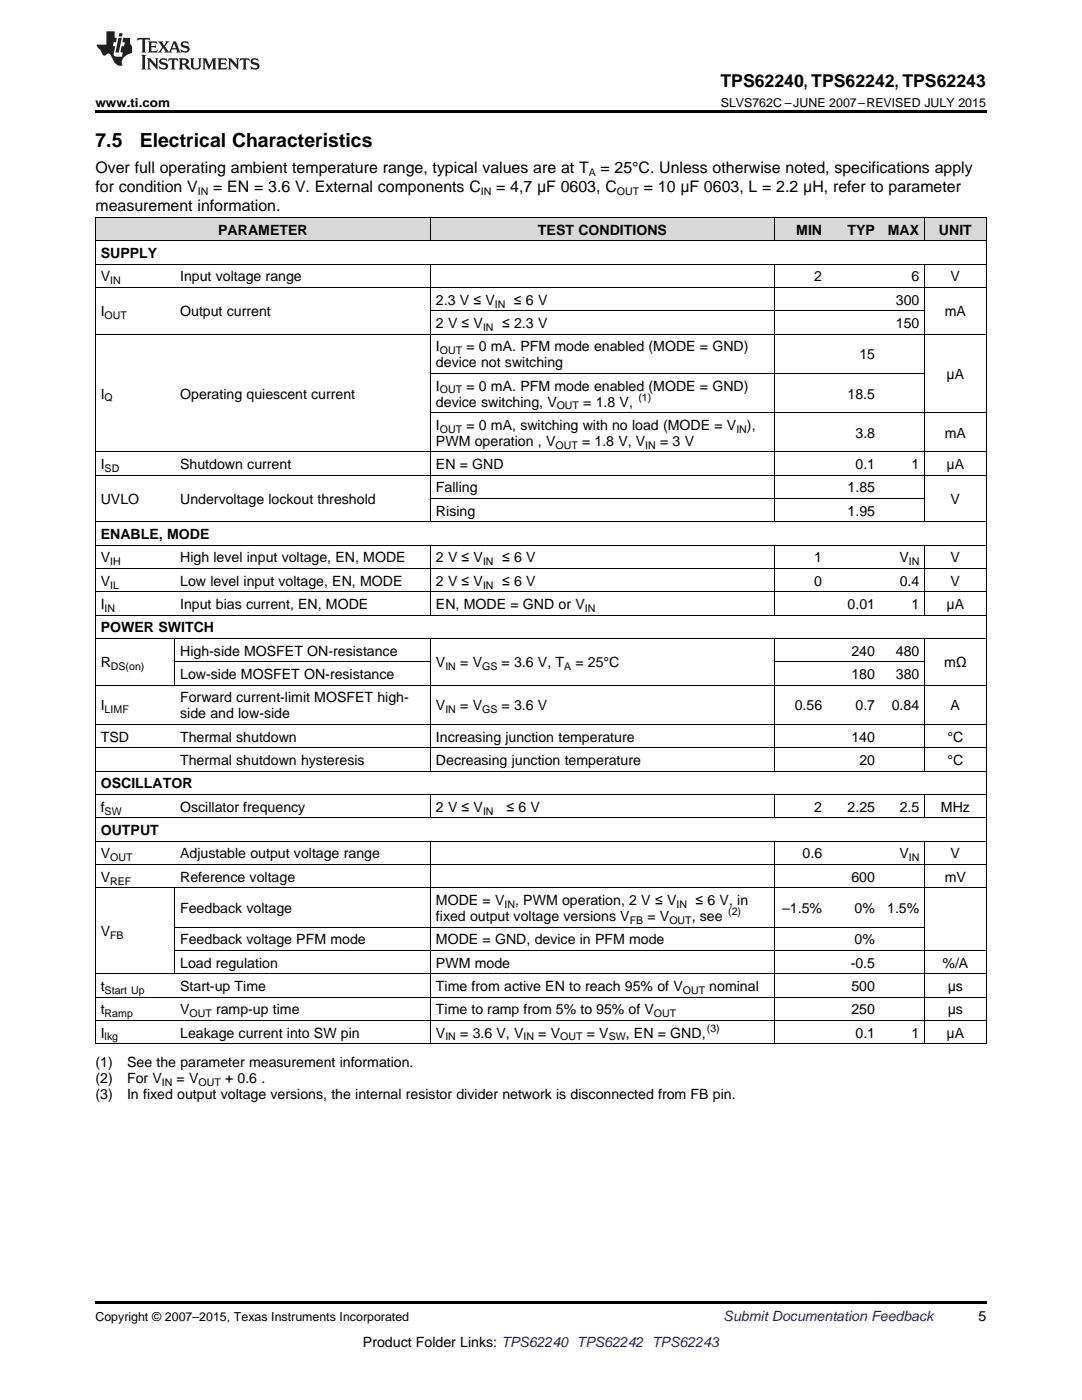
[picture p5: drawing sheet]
<svg xmlns="http://www.w3.org/2000/svg" width="216mm" height="279mm" viewBox="0 0 216 279" stroke-linecap="round" stroke-linejoin="round" font-family="sans-serif">
<defs><g id="words">
<g font-size="3.9">
<text x="19" y="29.3">7.5</text>
<text x="27.9" y="29.3">Electrical Characteristics</text>
</g>
<text font-size="3.5" x="143.8" y="17.3">TPS62240, TPS62242, TPS62243</text>
<g font-size="3.2">
<text x="19" y="34.4">Over full operating ambient temperature range, typical values are at T</text>
<text x="119.8" y="34.4">= 25°C. Unless otherwise noted, specifications apply</text>
<text x="19" y="38.3">for condition V</text>
<text x="42.5" y="38.3">= EN = 3.6 V. External components C</text>
<text x="99" y="38.3">= 4,7 μF 0603, C</text>
<text x="128.5" y="38.3">= 10 μF 0603, L = 2.2 μH, refer to parameter</text>
<text x="19" y="42.2">measurement information.</text>
</g>
<g font-size="2.8">
<text x="43.5" y="46.8">PARAMETER</text>
<text x="107.4" y="46.8">TEST CONDITIONS</text>
<text x="158.9" y="46.8">MIN</text>
<text x="169.1" y="46.8">TYP</text>
<text x="177.2" y="46.8">MAX</text>
<text x="187.4" y="46.8">UNIT</text>
<text x="20.1" y="51.5">SUPPLY</text>
<text x="20.1" y="56.2">V</text>
<text x="35.9" y="56.2">Input voltage range</text>
<text x="162.5" y="56.2">2</text>
<text x="181.9" y="56.2">6</text>
<text x="189.7" y="56.2">V</text>
<text x="20.1" y="63.1">I</text>
<text x="35.9" y="63.1">Output current</text>
<text x="87" y="60.8">2.3 V ≤ V</text>
<text x="87" y="65.5">2 V ≤ V</text>
<text x="100.2" y="65.5">≤ 2.3 V</text>
<text x="102.6" y="60.8">≤ 6 V</text>
<text x="178.8" y="60.8">300</text>
<text x="178.8" y="65.5">150</text>
<text x="188.5" y="63.1">mA</text>
<text x="87" y="70.1">I</text>
<text x="93.1" y="70.1">= 0 mA. PFM mode enabled (MODE = GND)</text>
<text x="171.5" y="71.7">15</text>
<text x="87" y="73.3">device not switching</text>
<text x="87" y="78">I</text>
<text x="93.1" y="78">= 0 mA. PFM mode enabled (MODE = GND)</text>
<text x="188.9" y="75.6">μA</text>
<text x="20.1" y="79.6">I</text>
<text x="35.9" y="79.6">Operating quiescent current</text>
<text x="87" y="81.1">device switching, V</text>
<text x="116.4" y="81.1">= 1.8 V,</text>
<text x="169.1" y="79.6">18.5</text>
<text x="87" y="85.8">I</text>
<text x="87" y="89">PWM operation , V</text>
<text x="93.1" y="85.8">= 0 mA, switching with no load (MODE = V</text>
<text x="116.1" y="89">= 1.8 V, V</text>
<text x="131.7" y="89">= 3 V</text>
<text x="149" y="85.8">),</text>
<text x="170.7" y="87.4">3.8</text>
<text x="188.5" y="87.4">mA</text>
<text x="20.1" y="93.6">I</text>
<text x="35.9" y="93.6">Shutdown current</text>
<text x="87" y="93.6">EN = GND</text>
<text x="170.7" y="93.6">0.1</text>
<text x="181.9" y="93.6">1</text>
<text x="188.9" y="93.6">μA</text>
<text x="20.1" y="100.6">UVLO</text>
<text x="35.9" y="100.6">Undervoltage lockout threshold</text>
<text x="87" y="98.3">Falling</text>
<text x="169.1" y="98.3">1.85</text>
<text x="189.7" y="100.6">V</text>
<text x="20.1" y="107.6">ENABLE, MODE</text>
<text x="87" y="102.9">Rising</text>
<text x="169.1" y="102.9">1.95</text>
<text x="20.1" y="112.3">V</text>
<text x="35.9" y="112.3">High level input voltage, EN, MODE</text>
<text x="87" y="112.3">2 V ≤ V</text>
<text x="100.2" y="112.3">≤ 6 V</text>
<text x="162.5" y="112.3">1</text>
<text x="179.5" y="112.3">V</text>
<text x="189.7" y="112.3">V</text>
<text x="20.1" y="116.9">V</text>
<text x="35.9" y="116.9">Low level input voltage, EN, MODE</text>
<text x="87" y="116.9">2 V ≤ V</text>
<text x="100.2" y="116.9">≤ 6 V</text>
<text x="162.5" y="116.9">0</text>
<text x="179.5" y="116.9">0.4</text>
<text x="189.7" y="116.9">V</text>
<text x="20.1" y="121.6">I</text>
<text x="35.9" y="121.6">Input bias current, EN, MODE</text>
<text x="87" y="121.6">EN, MODE = GND or V</text>
<text x="169.1" y="121.6">0.01</text>
<text x="181.9" y="121.6">1</text>
<text x="188.9" y="121.6">μA</text>
<text x="20.1" y="126.2">POWER SWITCH</text>
<text x="35.9" y="130.9">High-side MOSFET ON-resistance</text>
<text x="169.9" y="130.9">240</text>
<text x="178.8" y="130.9">480</text>
<text x="20.1" y="133.2">R</text>
<text x="35.9" y="135.5">Low-side MOSFET ON-resistance</text>
<text x="87" y="133.2">V</text>
<text x="91.8" y="133.2">= V</text>
<text x="100.1" y="133.2">= 3.6 V, T</text>
<text x="114.8" y="133.2">= 25°C</text>
<text x="169.9" y="135.5">180</text>
<text x="178.8" y="135.5">380</text>
<text x="188.4" y="133.2">mΩ</text>
<text x="20.1" y="141.8">I</text>
<text x="35.9" y="140.2">Forward current-limit MOSFET high-</text>
<text x="35.9" y="143.4">side and low-side</text>
<text x="87" y="141.8">V</text>
<text x="91.8" y="141.8">= V</text>
<text x="100.1" y="141.8">= 3.6 V</text>
<text x="158.6" y="141.8">0.56</text>
<text x="170.7" y="141.8">0.7</text>
<text x="177.9" y="141.8">0.84</text>
<text x="189.7" y="141.8">A</text>
<text x="20.1" y="148">TSD</text>
<text x="35.9" y="148">Thermal shutdown</text>
<text x="87" y="148">Increasing junction temperature</text>
<text x="169.9" y="148">140</text>
<text x="189.1" y="148">°C</text>
<text x="35.9" y="152.7">Thermal shutdown hysteresis</text>
<text x="87" y="152.7">Decreasing junction temperature</text>
<text x="171.5" y="152.7">20</text>
<text x="189.1" y="152.7">°C</text>
<text x="20.1" y="157.3">OSCILLATOR</text>
<text x="20.1" y="162">f</text>
<text x="35.9" y="162">Oscillator frequency</text>
<text x="87" y="162">2 V ≤ V</text>
<text x="101" y="162">≤ 6 V</text>
<text x="162.5" y="162">2</text>
<text x="169.1" y="162">2.25</text>
<text x="179.5" y="162">2.5</text>
<text x="187.7" y="162">MHz</text>
<text x="20.1" y="166.7">OUTPUT</text>
<text x="20.1" y="171.3">V</text>
<text x="35.9" y="171.3">Adjustable output voltage range</text>
<text x="160.2" y="171.3">0.6</text>
<text x="179.5" y="171.3">V</text>
<text x="189.7" y="171.3">V</text>
<text x="20.1" y="176">V</text>
<text x="35.9" y="176">Reference voltage</text>
<text x="169.9" y="176">600</text>
<text x="188.5" y="176">mV</text>
<text x="35.9" y="182.2">Feedback voltage</text>
<text x="87" y="180.6">MODE = V</text>
<text x="87" y="183.8">fixed output voltage versions V</text>
<text x="102.8" y="180.6">, PWM operation, 2 V ≤ V</text>
<text x="129.2" y="183.8">= V</text>
<text x="138" y="183.8">, see</text>
<text x="138.8" y="180.6">≤ 6 V, in</text>
<text x="156.1" y="182.2">–1.5%</text>
<text x="170.5" y="182.2">0%</text>
<text x="177" y="182.2">1.5%</text>
<text x="20.1" y="186.9">V</text>
<text x="35.9" y="188.5">Feedback voltage PFM mode</text>
<text x="87" y="188.5">MODE = GND, device in PFM mode</text>
<text x="170.5" y="188.5">0%</text>
<text x="20.1" y="197.8">t</text>
<text x="35.9" y="193.1">Load regulation</text>
<text x="35.9" y="197.8">Start-up Time</text>
<text x="87" y="193.1">PWM mode</text>
<text x="87" y="197.8">Time from active EN to reach 95% of V</text>
<text x="141.5" y="197.8">nominal</text>
<text x="169.8" y="193.1">-0.5</text>
<text x="169.9" y="197.8">500</text>
<text x="188.1" y="193.1">%/A</text>
<text x="189.1" y="197.8">μs</text>
<text x="20.1" y="202.4">t</text>
<text x="35.9" y="202.4">V</text>
<text x="43.1" y="202.4">ramp-up time</text>
<text x="87" y="202.4">Time to ramp from 5% to 95% of V</text>
<text x="169.9" y="202.4">250</text>
<text x="189.1" y="202.4">μs</text>
<text x="20.1" y="207.1">I</text>
<text x="35.9" y="207.1">Leakage current into SW pin</text>
<text x="87" y="207.1">V</text>
<text x="91.8" y="207.1">= 3.6 V, V</text>
<text x="107.4" y="207.1">= V</text>
<text x="117.1" y="207.1">= V</text>
<text x="124.9" y="207.1">, EN = GND,</text>
<text x="170.7" y="207.1">0.1</text>
<text x="181.9" y="207.1">1</text>
<text x="188.9" y="207.1">μA</text>
<text x="19" y="212.9">(1)</text>
<text x="25.4" y="212.9">See the parameter measurement information.</text>
<text x="19" y="216.1">(2)</text>
<text x="19" y="219.3">(3)</text>
<text x="25.4" y="216.1">For V</text>
<text x="25.4" y="219.3">In fixed output voltage versions, the internal resistor divider network is disconnected from FB pin.</text>
<text x="35.2" y="216.1">= V</text>
<text x="44.9" y="216.1">+ 0.6 .</text>
<text x="195.3" y="263.6">5</text>
<text x="72.4" y="268.9">Product Folder Links: TPS62240 TPS62242 TPS62243</text>
</g>
<text font-size="2.8" fill="#0000c8" x="144.4" y="263.6">Submit Documentation Feedback</text>
<g font-size="2.5">
<text x="19" y="21.4">www.ti.com</text>
<text x="143.8" y="21.4">SLVS762C –JUNE 2007–REVISED JULY 2015</text>
<text x="19" y="263.6">Copyright © 2007–2015, Texas Instruments Incorporated</text>
</g>
<g font-size="2.1">
<text x="117.5" y="35.1">A</text>
<text x="39.5" y="38.9">IN</text>
<text x="96" y="38.9">IN</text>
<text x="123.1" y="38.9">OUT</text>
<text x="22" y="56.7">IN</text>
<text x="20.9" y="63.7">OUT</text>
<text x="98.7" y="61.4">IN</text>
<text x="87.8" y="70.7">OUT</text>
<text x="96.4" y="66">IN</text>
<text x="20.9" y="80.1">Q</text>
<text x="87.8" y="78.5">OUT</text>
<text x="111.1" y="81.7">OUT</text>
<text x="127.4" y="80">(1)</text>
<text x="87.8" y="86.4">OUT</text>
<text x="110.8" y="89.5">OUT</text>
<text x="128.8" y="89.5">IN</text>
<text x="146.9" y="86.4">IN</text>
<text x="20.9" y="94.2">SD</text>
<text x="22" y="112.8">IH</text>
<text x="96.4" y="112.8">IN</text>
<text x="181.3" y="112.8">IN</text>
<text x="22" y="117.5">IL</text>
<text x="96.4" y="117.5">IN</text>
<text x="20.9" y="122.1">IN</text>
<text x="116.7" y="122.1">IN</text>
<text x="22.1" y="133.8">DS(on)</text>
<text x="88.9" y="133.8">IN</text>
<text x="96.2" y="133.8">GS</text>
<text x="112.6" y="133.8">A</text>
<text x="20.9" y="142.3">LIMF</text>
<text x="88.9" y="142.3">IN</text>
<text x="96.2" y="142.3">GS</text>
<text x="20.9" y="162.6">SW</text>
<text x="96.4" y="162.6">IN</text>
<text x="22" y="171.9">OUT</text>
<text x="181.3" y="171.9">IN</text>
<text x="22" y="176.5">REF</text>
<text x="100.7" y="181.2">IN</text>
<text x="125.7" y="184.4">FB</text>
<text x="133.6" y="184.4">OUT</text>
<text x="135" y="181.2">IN</text>
<text x="145.3" y="182.7">(2)</text>
<text x="22" y="187.4">FB</text>
<text x="20.9" y="198.3">Start Up</text>
<text x="20.9" y="203">Ramp</text>
<text x="37.8" y="203">OUT</text>
<text x="130.5" y="203">OUT</text>
<text x="136.2" y="198.3">OUT</text>
<text x="20.9" y="207.6">lkg</text>
<text x="88.9" y="207.6">IN</text>
<text x="104.5" y="207.6">IN</text>
<text x="111.8" y="207.6">OUT</text>
<text x="121.5" y="207.6">SW</text>
<text x="141" y="206">(3)</text>
<text x="32.3" y="216.7">IN</text>
<text x="39.6" y="216.7">OUT</text>
</g>
</g></defs>
<g fill="#d8d8d8">
<path d="M19 43.5h15.9v4.6h-15.9z"/>
<path d="M34.9 43.5h51v4.6h-51z"/>
<path d="M85.9 43.5h68.7v4.6h-68.7z"/>
<path d="M154.6 43.5h10.5v4.6h-10.5z"/>
<path d="M165.1 43.5h10.6v4.6h-10.6z"/>
<path d="M175.7 43.5h8.8v4.6h-8.8z"/>
<path d="M184.5 43.5h12.3v4.6h-12.3z"/>
</g>
<path d="M19 22h177.8v.5h-177.8zM19 208.3l.2 .1zM85.8 208.3l.1 .1zM154.5 208.3l.1 .1zM165 208.3l.1 .1zM175.6 208.3l.1 .1zM184.4 208.3l.1 .1zM196.7 208.3l.1 .1zM19 259.7h177.8v.5h-177.8z" fill="#000"/>
<g fill="none" stroke="#000" stroke-width=".2">
<path d="M19 57.4h177.8M19 52.7h177.8M19 48.1h177.8M19 43.4h177.8M19.1 43.4v165M85.9 43.4v4.7M85.9 52.7v51.5M154.5 43.4v4.7M154.5 52.7v51.5M184.4 43.4v4.7M184.4 52.7v51.5M196.8 43.4v165"/>
<path d="M19 66.7h177.8M85.9 74.5h98.6M85.9 62h98.6M19 94.8h177.8M19 90.2h177.8M85.9 99.5h98.6M85.9 82.4h110.9M19 118.1h177.8M19 113.5h177.8M19 108.8h177.8M19 104.2h177.8M85.9 108.8v14"/>
<path d="M154.5 108.8v14M184.4 108.8v14M19 136.8h177.8M19 127.4h177.8M19 122.8h177.8M34.8 127.5v9.3M34.9 132.1h51M85.9 127.5v26.5M154.5 127.5v26.5M154.6 132.1h29.9M184.4 127.5v26.5M19 158.6h177.8"/>
<path d="M19 153.9h177.8M19 149.2h177.8M19 144.6h177.8M85.9 158.6v4.7M154.5 158.6v4.7M184.4 158.6v4.7M19 177.2h177.8M19 172.5h177.8M19 167.9h177.8M19 163.2h177.8M34.8 177.2v17.2M85.9 167.9v40.5"/>
<path d="M154.5 167.9v40.5M184.4 167.9v40.5M19 199h177.8M19 194.3h177.8M34.9 189.7h161.9M34.9 185h149.6M19 208.3h177.8M19 203.6h177.8"/>
</g>
<g fill="#231f20">
<path d="M27.5 7.6l-.1 .5 .4-.2h.6v.1v2.1l-.2 .4h1l-.3-.4v-2.1l.1-.1h.5l.5 .2-.2-.5zM29.5 8.3l.2 .3v1.5l-.2 .4h1.8l.2-.6a1.04 1.04 0 0 1-1.3 .2v-.7h.6l.3 .2v-.6l-.3 .2h-.6v-.6l.8-.1 .4 .3-.2-.5zM31.5 8.3l.9 1.1-.9 1.1h.8l-.2-.2 .5-.7 .4 .7-.2 .2h1.5l-.1-.2 .1-.4h.9l.1 .4-.2 .2h1l-.3-.3-.7-1.9h-.5l-.9 2-.8-1 .9-1h-.8l.1 .3-.3 .5-.4-.6 .2-.2zM34.7 8.6l.4 1h-.7zM36.3 8.4a.63 .63 0 0 0-.2 .7 .63 .63 0 0 0 .6 .4l.6 .2 .1 .2a.75 .75 0 0 1-.7 .4 .75 .75 0 0 1-.6-.5l.1 .7 .1-.1a1.11 1.11 0 0 0 1.5-.6 1.13 1.13 0 0 0-1.2-.8l-.1-.4a1.04 1.04 0 0 1 1.2 .2l-.2-.5-.1 .1-.5-.2zM28.2 10.9l.2 .4v2.2l-.2 .4h1l-.3-.4v-2.2l.3-.4zM29.3 11.6l.3 .4v1.5l-.3 .4h.8l-.2-.4v-1.3l1.5 1.7v-1.9l.2-.4h-.7l.2 .4v.9l-1.1-1.3zM32 11.8a.62 .62 0 0 0-.2 .7 .62 .62 0 0 0 .6 .4l.6 .1 .1 .3a.76 .76 0 0 1-.7 .3 .76 .76 0 0 1-.6-.4l.1 .7 .1-.1a1.11 1.11 0 0 0 1.5-.6 1.13 1.13 0 0 0-1.2-.8l-.1-.4a1.04 1.04 0 0 1 1.2 .2l-.2-.6-.1 .1-.5-.1zM33.7 11.6l-.2 .6a.61 .61 0 0 1 .8-.3v1.6l-.2 .4h.9l-.2-.4v-1.6a.63 .63 0 0 1 .8 .3l-.2-.6zM35.6 11.6l.3 .4v1.5l-.3 .4h1l-.2-.2v-.8l.5 .2a.76 .76 0 0 0 1.2 .7l-1-1a.58 .58 0 0 0 .6-.5 .58 .58 0 0 0-.5-.6zM36.4 11.9h.1a.45 .45 0 0 1 .5 .1 .45 .45 0 0 1 .1 .5l-.7 .2zM37.9 11.6l.2 .2a2.17 2.17 0 0 0 .3 1.9 .99 .99 0 0 0 1.6-.6v-1.1l.2-.4h-.7l.2 .2a1.92 1.92 0 0 1-.2 1.8 .6 .6 0 0 1-.9-.5v-1.1l.2-.4zM40.4 11.6l.2 .4v1.5l-.2 .4h.7l-.2-.4v-1.4l.8 1.8 .8-1.8v1.4l-.2 .4h.9l-.2-.4v-1.5l.2-.4h-.8l-.6 1.5-.6-1.5zM43.4 11.6l.2 .4v1.5l-.2 .4h1.8l.2-.6a1.04 1.04 0 0 1-1.3 .1v-.6h.5l.4 .2v-.6l-.4 .2h-.5v-.7h.8l.3 .3-.1-.6zM45.5 11.6l.2 .4v1.5l-.2 .4h.7l-.2-.4v-1.3l1.5 1.7v-1.9l.2-.4h-.7l.2 .4v.9l-1.1-1.3zM47.9 11.6l-.1 .6a.61 .61 0 0 1 .8-.3v1.6l-.3 .4h1l-.3-.4 .1-1.6a.63 .63 0 0 1 .7 .3l-.1-.6zM50.2 11.8a.62 .62 0 0 0-.2 .7 .62 .62 0 0 0 .6 .4l.6 .1 .2 .3a.76 .76 0 0 1-.8 .3 .76 .76 0 0 1-.6-.4l.1 .7 .2-.1a1.11 1.11 0 0 0 1.5-.6 1.13 1.13 0 0 0-1.3-.8l-.1-.4a1.04 1.04 0 0 1 1.2 .2l-.1-.6-.2 .1-.5-.1z"/>
<path d="M21.2 6.3v2.6h-1.9l.1 .4 .7 .9a.91 .91 0 0 0 1 .8 .56 .56 0 0 1 .5-.3 .56 .56 0 0 1 .5 .3l.4 .8a1.53 1.53 0 0 0 1.9 1.2 1.54 1.54 0 0 1 1-2.1l.9-.3v-1.4a1.52 1.52 0 0 1-.3-1.6h-1.4l-.2 .8h.5l-.2 .8h-.4l-.2 1v.2l.4 .1-.2 .8a1.93 1.93 0 0 1-1.6-.3l.3-1.8h-.5l.2-.8h.4l.2-.8h-.4v-1.3zM23.6 7.6l-.6 2.9h.7l.6-2.9zM23.8 6.6l-.1 .7h.6l.2-.7z"/>
</g>
<use href="#words"/>
</svg>
